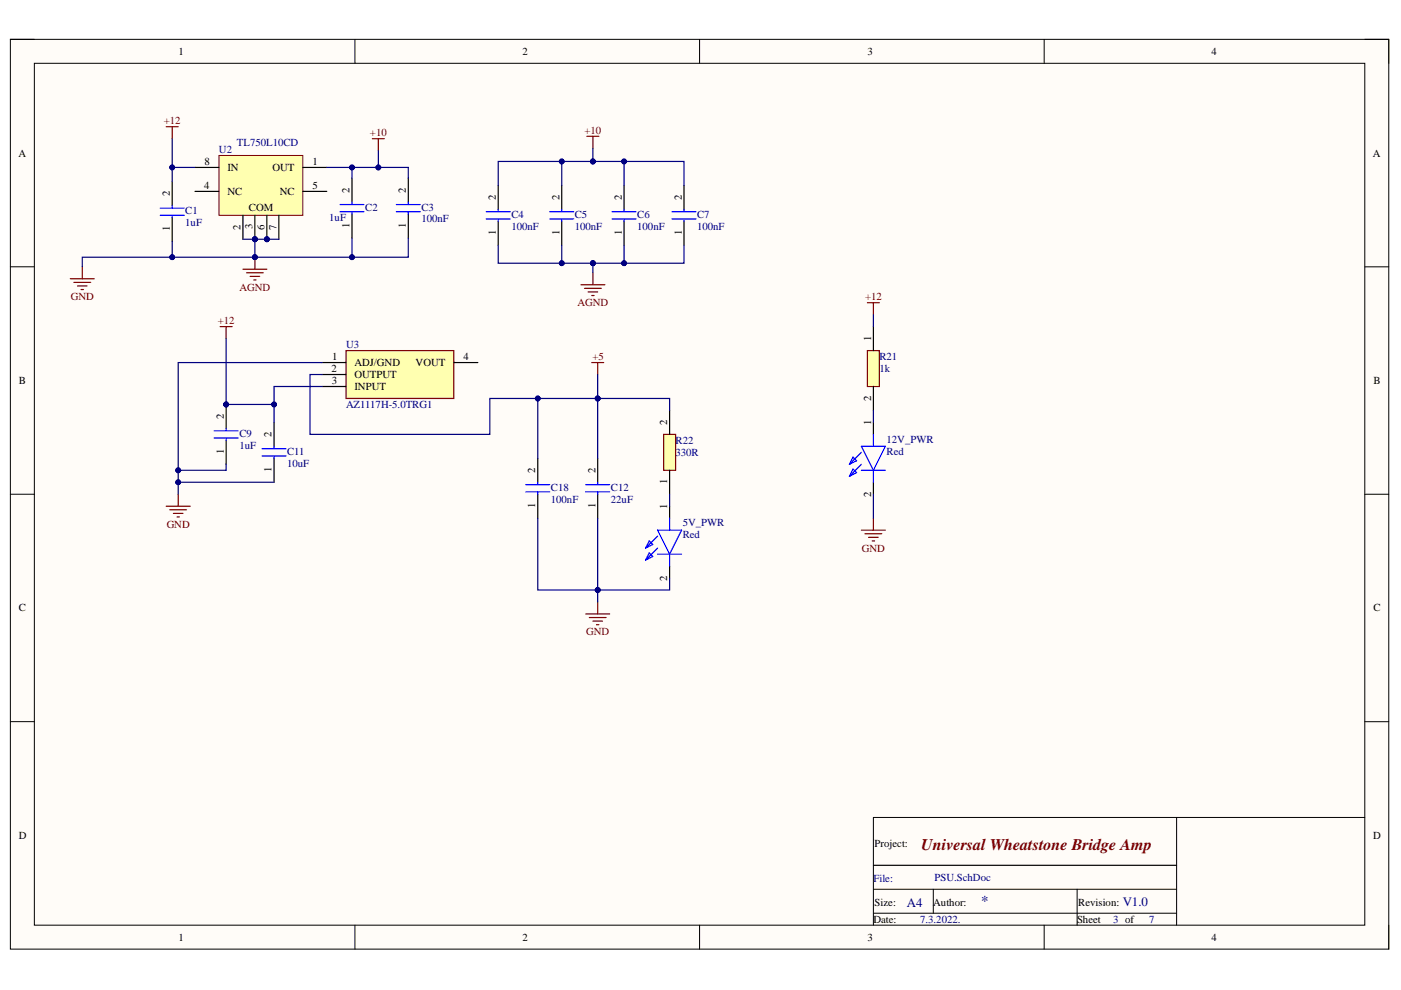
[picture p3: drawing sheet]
<svg xmlns="http://www.w3.org/2000/svg" width="297mm" height="210mm" viewBox="0 0 297 210" stroke-linecap="round" stroke-linejoin="round" font-family="sans-serif">
<defs><g id="words">
<text font-size="3.4" fill="#800000" x="195.3" y="180.2">Universal Wheatstone Bridge Amp</text>
<text font-size="3.2" fill="#000080" x="208.1" y="192.2">*</text>
<g font-size="2.7" fill="#000080">
<text x="238" y="192">V1.0</text>
<text x="192.3" y="192.2">A4</text>
</g>
<g font-size="2.3">
<text x="37.8" y="11.6">1</text>
<text x="110.8" y="11.6">2</text>
<text x="183.9" y="11.6">3</text>
<text x="256.9" y="11.6">4</text>
<text x="3.9" y="33.2">A</text>
<text x="43.4" y="35">8</text>
<text x="66.2" y="35">1</text>
<text x="291.1" y="33.2">A</text>
<text x="36" y="41.6" transform="rotate(-90 36 41.6)">2</text>
<text x="43.3" y="40.1">4</text>
<text x="48.2" y="41.3">NC</text>
<text x="48.2" y="36.3">IN</text>
<text x="57.8" y="36.3">OUT</text>
<text x="59.3" y="41.3">NC</text>
<text x="66.2" y="40.1">5</text>
<text x="74.1" y="40.8" transform="rotate(-90 74.1 40.8)">2</text>
<text x="86.1" y="40.8" transform="rotate(-90 86.1 40.8)">2</text>
<text x="52.8" y="44.6">COM</text>
<text x="105.1" y="42.4" transform="rotate(-90 105.1 42.4)">2</text>
<text x="118.6" y="42.4" transform="rotate(-90 118.6 42.4)">2</text>
<text x="131.8" y="42.4" transform="rotate(-90 131.8 42.4)">2</text>
<text x="144.5" y="42.4" transform="rotate(-90 144.5 42.4)">2</text>
<text x="36" y="49.1" transform="rotate(-90 36 49.1)">1</text>
<text x="51" y="48.7" transform="rotate(-90 51 48.7)">2</text>
<text x="53.5" y="48.6" transform="rotate(-90 53.5 48.6)">3</text>
<text x="56.1" y="48.7" transform="rotate(-90 56.1 48.7)">6</text>
<text x="58.6" y="48.7" transform="rotate(-90 58.6 48.7)">7</text>
<text x="74.1" y="48.3" transform="rotate(-90 74.1 48.3)">1</text>
<text x="86.1" y="48.3" transform="rotate(-90 86.1 48.3)">1</text>
<text x="105.1" y="49.8" transform="rotate(-90 105.1 49.8)">1</text>
<text x="118.6" y="49.8" transform="rotate(-90 118.6 49.8)">1</text>
<text x="131.8" y="49.8" transform="rotate(-90 131.8 49.8)">1</text>
<text x="144.5" y="49.8" transform="rotate(-90 144.5 49.8)">1</text>
<text x="70.5" y="76.4">1</text>
<text x="75.1" y="77.6">ADJ/GND</text>
<text x="88.1" y="77.6">VOUT</text>
<text x="98.3" y="76.4">4</text>
<text x="184.7" y="72.3" transform="rotate(-90 184.7 72.3)">1</text>
<text x="4" y="81.4">B</text>
<text x="70.3" y="78.9">2</text>
<text x="70.4" y="81.4">3</text>
<text x="75.1" y="80.2">OUTPUT</text>
<text x="75.1" y="82.7">INPUT</text>
<text x="291.2" y="81.4">B</text>
<text x="47.4" y="88.8" transform="rotate(-90 47.4 88.8)">2</text>
<text x="184.7" y="85" transform="rotate(-90 184.7 85)">2</text>
<text x="57.6" y="92.6" transform="rotate(-90 57.6 92.6)">2</text>
<text x="141.5" y="90.1" transform="rotate(-90 141.5 90.1)">2</text>
<text x="184.7" y="90.1" transform="rotate(-90 184.7 90.1)">1</text>
<text x="47.4" y="96.2" transform="rotate(-90 47.4 96.2)">1</text>
<text x="57.6" y="100.1" transform="rotate(-90 57.6 100.1)">1</text>
<text x="113.5" y="100.2" transform="rotate(-90 113.5 100.2)">2</text>
<text x="126.2" y="100.2" transform="rotate(-90 126.2 100.2)">2</text>
<text x="113.5" y="107.7" transform="rotate(-90 113.5 107.7)">1</text>
<text x="126.2" y="107.7" transform="rotate(-90 126.2 107.7)">1</text>
<text x="141.5" y="107.8" transform="rotate(-90 141.5 107.8)">1</text>
<text x="141.5" y="102.6" transform="rotate(-90 141.5 102.6)">1</text>
<text x="184.7" y="105.3" transform="rotate(-90 184.7 105.3)">2</text>
<text x="141.5" y="123.1" transform="rotate(-90 141.5 123.1)">2</text>
<text x="4" y="129.7">C</text>
<text x="291.2" y="129.7">C</text>
<text x="4" y="177.9">D</text>
<text x="185.4" y="179.7">Project:</text>
<text x="291.1" y="177.9">D</text>
<text x="185.2" y="195.6">Date:</text>
<text x="185.4" y="192.1">Size:</text>
<text x="197.9" y="192.1">Author:</text>
<text x="228.4" y="195.6">Sheet</text>
<text x="228.6" y="192.1">Revision:</text>
<text x="37.8" y="199.5">1</text>
<text x="110.8" y="199.5">2</text>
<text x="183.9" y="199.5">3</text>
<text x="256.9" y="199.5">4</text>
</g>
<g font-size="2.3" fill="#800000">
<text x="34.8" y="26.3">+12</text>
<text x="78.4" y="28.9">+10</text>
<text x="123.9" y="28.4">+10</text>
<text x="15" y="63.7">GND</text>
<text x="50.8" y="61.7">AGND</text>
<text x="122.4" y="64.9">AGND</text>
<text x="183.4" y="63.7">+12</text>
<text x="46.2" y="68.7">+12</text>
<text x="125.6" y="76.4">+5</text>
<text x="35.4" y="111.9">GND</text>
<text x="182.7" y="117">GND</text>
<text x="124.3" y="134.7">GND</text>
</g>
<g font-size="2.3" fill="#000080">
<text x="46.4" y="32.4">U2</text>
<text x="50.2" y="30.9">TL750L10CD</text>
<text x="39.3" y="45.4">C1</text>
<text x="39.3" y="47.9">1uF</text>
<text x="69.8" y="46.9">1uF</text>
<text x="77.4" y="44.6">C2</text>
<text x="89.4" y="44.6">C3</text>
<text x="89.4" y="47.2">100nF</text>
<text x="108.4" y="46.2">C4</text>
<text x="121.9" y="46.2">C5</text>
<text x="135.1" y="46.2">C6</text>
<text x="147.8" y="46.2">C7</text>
<text x="108.4" y="48.7">100nF</text>
<text x="121.9" y="48.7">100nF</text>
<text x="135.1" y="48.7">100nF</text>
<text x="147.8" y="48.7">100nF</text>
<text x="73.4" y="73.8">U3</text>
<text x="186.4" y="76.4">R21</text>
<text x="186.4" y="78.9">1k</text>
<text x="73.4" y="86.5">AZ1117H-5.0TRG1</text>
<text x="50.7" y="92.6">C9</text>
<text x="50.7" y="95.1">1uF</text>
<text x="143.2" y="94.1">R22</text>
<text x="188" y="93.9">12V_PWR</text>
<text x="60.9" y="96.4">C11</text>
<text x="60.9" y="98.9">10uF</text>
<text x="143.2" y="96.7">330R</text>
<text x="188" y="96.4">Red</text>
<text x="116.8" y="104">C18</text>
<text x="116.8" y="106.5">100nF</text>
<text x="129.5" y="104">C12</text>
<text x="129.5" y="106.5">22uF</text>
<text x="144.7" y="111.6">5V_PWR</text>
<text x="144.7" y="114.2">Red</text>
<text x="185.2" y="187">File:</text>
<text x="198.1" y="186.8">PSU.SchDoc</text>
<text x="195.1" y="195.6">7.3.2022.</text>
<text x="236" y="195.6">3 of</text>
<text x="243.6" y="195.6">7</text>
</g>
</g></defs>
<path d="M2.2 8.3h292.2v192.9h-292.2z" fill-rule="evenodd" fill="#fffcf8"/>
<path d="M2.2 8.3h292.2v192.9h-292.2z" fill="none" stroke="#000" stroke-width=".21"/>
<path d="M7.3 13.4h282.1v182.8h-282.1z" fill-rule="evenodd" fill="#fffcf8"/>
<g fill="none" stroke="#000" stroke-width=".21">
<path d="M2.2 8.3h5.1M7.3 13.4h282.1v182.8h-282.1zM75.3 8.3v5.1M148.3 8.3v5.1M221.4 8.3v5.1M289.4 8.3h5v5.1M2.2 56.6h5.1M289.4 56.6h5M2.2 104.8h5.1M289.4 104.8h5M2.2 153h5.1M289.4 153h5"/>
<path d="M249.5 173.3v22.9M289.4 173.3h-104.2v22.9M75.3 196.2v5M148.3 196.2v5M185.2 188.5h64.3M185.2 193.6h64.3M197.9 188.5v5.1M221.4 196.2v5M228.4 188.5v7.7M294.4 196.2v5"/>
</g>
<path d="M185.2 183.5h64.3" fill="none" stroke="#000" stroke-width=".25"/>
<circle cx="54" cy="50.7" r=".51" fill="#000080"/>
<circle cx="54" cy="50.7" r=".51" fill="none" stroke="#000080" stroke-width=".21"/>
<circle cx="56.6" cy="50.7" r=".51" fill="#000080"/>
<circle cx="56.6" cy="50.7" r=".51" fill="none" stroke="#000080" stroke-width=".21"/>
<path d="M46.4 33h17.8v12.7h-17.8z" fill-rule="evenodd" fill="#ffffb0"/>
<path d="M46.4 33h17.8v12.7h-17.8z" fill="none" stroke="#800000" stroke-width=".21"/>
<path d="M64.2 35.5h5.1M51.5 45.7v5M54 45.7v5" fill="none" stroke="#000" stroke-width=".25"/>
<circle cx="54" cy="50.7" r=".51" fill="#000080"/>
<circle cx="54" cy="50.7" r=".51" fill="none" stroke="#000080" stroke-width=".21"/>
<path d="M41.3 40.6h5.1M56.6 45.7v5M64.2 40.6h5.1" fill="none" stroke="#000" stroke-width=".25"/>
<circle cx="56.6" cy="50.7" r=".51" fill="#000080"/>
<circle cx="56.6" cy="50.7" r=".51" fill="none" stroke="#000080" stroke-width=".21"/>
<path d="M41.3 35.5h5.1M59.1 45.7v5" fill="none" stroke="#000" stroke-width=".25"/>
<path d="M51.5 57.1h5.1M52.3 57.8h3.5M53 58.6h2.1M53.8 59.4h.5M54 54.5v2.6" fill="none" stroke="#800000" stroke-width=".25"/>
<circle cx="54" cy="54.5" r=".51" fill="#000080"/>
<circle cx="54" cy="54.5" r=".51" fill="none" stroke="#000080" stroke-width=".21"/>
<path d="M78.9 29.4h2.6M80.2 29.4v2.5M124.4 28.9h2.6M125.7 28.9v2.5M125.7 57.8v2.6M123.2 60.4h5M123.9 61.1h3.6M124.7 61.9h2M125.5 62.7h.5" fill="none" stroke="#800000" stroke-width=".25"/>
<g fill="none" stroke="#000" stroke-width=".25">
<path d="M36.5 38.5v5.1M74.6 37.8v5.1M86.6 37.8v5.1M105.6 39.3v5.1M119.1 39.3v5.1M132.3 39.3v5.1M145 39.3v5.1M36.5 46.2v5M74.6 45.4v5.1M86.6 45.4v5.1M105.6 46.9v5.1M119.1 46.9v5.1"/>
<path d="M132.3 46.9v5.1M145 46.9v5.1"/>
</g>
<g fill="none" stroke="#00f" stroke-width=".25">
<path d="M34 45.7h5M34 44.1h5M36.5 43.6v.5M36.5 45.7v.5M72.1 44.9h5.1M72.1 43.4h5.1M74.6 42.9v.5M74.6 44.9v.5M84 44.9h5.1M84 43.4h5.1M86.6 42.9v.5M86.6 44.9v.5"/>
<path d="M103.1 44.9h5.1M103.1 46.4h5.1M105.6 44.4v.5M105.6 46.4v.5M116.6 44.9h5M116.6 46.4h5M119.1 44.4v.5M119.1 46.4v.5M129.8 44.9h5.1M129.8 46.4h5.1M132.3 44.4v.5M132.3 46.4v.5"/>
<path d="M142.5 44.9h5.1M142.5 46.4h5.1M145 44.4v.5M145 46.4v.5"/>
</g>
<path d="M73.4 74.3h22.8v10.2h-22.8z" fill-rule="evenodd" fill="#ffffb0"/>
<g fill="none" stroke="#800000" stroke-width=".25">
<path d="M35.2 26.9h2.6M36.5 26.9v2.5M14.9 59.1h5.1M15.7 59.9h3.5M17.4 56.6v2.5M16.4 60.6h2.1M17.2 61.4h.5M46.7 69.3h2.5M47.9 69.3v2.5M73.4 74.3h22.8v10.2h-22.8zM35.2 107.3h5.1M36 108.1h3.6"/>
<path d="M36.8 108.8h2M37.5 109.6h.5M37.8 104.8v2.5"/>
</g>
<path d="M68.3 76.9h5.1M68.3 79.4h5.1M96.2 76.9h5.1M68.3 81.9h5.1" fill="none" stroke="#000" stroke-width=".25"/>
<circle cx="47.9" cy="85.8" r=".51" fill="#000080"/>
<circle cx="47.9" cy="85.8" r=".51" fill="none" stroke="#000080" stroke-width=".21"/>
<path d="M47.9 85.8v5M47.9 93.4v5" fill="none" stroke="#000" stroke-width=".25"/>
<circle cx="47.9" cy="85.8" r=".51" fill="#000080"/>
<circle cx="47.9" cy="85.8" r=".51" fill="none" stroke="#000080" stroke-width=".21"/>
<g fill="none" stroke="#00f" stroke-width=".25">
<path d="M45.4 92.9h5.1M45.4 91.3h5.1M47.9 90.8v.5M47.9 92.9v.5M55.6 96.7h5.1M55.6 95.1h5.1M58.1 94.6v.5M58.1 96.7v.5M180.9 99.5l.7 .7-1.5 .8zM180.9 96.9l.7 .8-1.5 .7zM182.6 94.6h5.1l-2.5 5.1zM182.6 99.7h5.1"/>
<path d="M182.6 98.4l-2.5 2.6M182.6 95.9l-2.5 2.5M185.2 92.1v2.5M185.2 99.7v2.6M124.2 104.3h5.1M124.2 102.8h5.1M126.7 102.3v.5M126.7 104.3v.5M137.7 117.2l.7 .8-1.5 .7zM137.7 114.7l.7 .7-1.5 .8zM139.4 112.4h5.1l-2.5 5.1zM139.4 117.5h5.1"/>
<path d="M139.4 116.2l-2.5 2.5M139.4 113.7l-2.5 2.5M142 109.9v2.5M142 117.5v2.5"/>
</g>
<path d="M58.1 89.6v5M58.1 97.2v5.1M126.7 97.2v5.1M185.2 89.6v2.5M126.7 104.8v5.1M142 107.3v2.6M185.2 102.3v2.5M142 120v2.6" fill="none" stroke="#000" stroke-width=".25"/>
<path d="M125.5 76.9h2.5M126.7 76.9v2.5M183.9 64.2h2.5M185.2 64.2v2.5M124.2 130.2h5.1M124.9 130.9h3.6M125.7 131.7h2M126.5 132.5h.5M126.7 127.6v2.6" fill="none" stroke="#800000" stroke-width=".25"/>
<path d="M183.9 74.3h2.5v7.6h-2.5z" fill-rule="evenodd" fill="#ffffb0"/>
<path d="M183.9 74.3h2.5v7.6h-2.5zM182.6 112.4h5.1M183.4 113.2h3.6M184.2 113.9h2M184.9 114.7h.5M185.2 109.9v2.5" fill="none" stroke="#800000" stroke-width=".25"/>
<path d="M185.2 69.3v5M185.2 81.9v5.1" fill="none" stroke="#000" stroke-width=".25"/>
<path d="M140.7 92.1h2.5v7.6h-2.5z" fill-rule="evenodd" fill="#ffffb0"/>
<path d="M140.7 92.1h2.5v7.6h-2.5z" fill="none" stroke="#800000" stroke-width=".25"/>
<path d="M114 97.2v5.1M142 87v5.1M142 99.7v5.1M114 104.8v5.1" fill="none" stroke="#000" stroke-width=".25"/>
<path d="M111.5 104.3h5.1M111.5 102.8h5.1M114 102.3v.5M114 104.3v.5" fill="none" stroke="#00f" stroke-width=".25"/>
<path d="M74.6 35.5v2.3" fill="none" stroke="#000080" stroke-width=".25"/>
<circle cx="74.6" cy="35.5" r=".51" fill="#000080"/>
<circle cx="74.6" cy="35.5" r=".51" fill="none" stroke="#000080" stroke-width=".21"/>
<path d="M86.6 50.5v4h-12" fill="none" stroke="#000080" stroke-width=".25"/>
<circle cx="74.6" cy="54.5" r=".51" fill="#000080"/>
<circle cx="74.6" cy="54.5" r=".51" fill="none" stroke="#000080" stroke-width=".21"/>
<path d="M125.7 55.8v2" fill="none" stroke="#000080" stroke-width=".25"/>
<circle cx="125.7" cy="55.8" r=".51" fill="#000080"/>
<circle cx="125.7" cy="55.8" r=".51" fill="none" stroke="#000080" stroke-width=".21"/>
<path d="M132.3 34.2v5.1" fill="none" stroke="#000080" stroke-width=".25"/>
<circle cx="132.3" cy="34.2" r=".51" fill="#000080"/>
<circle cx="132.3" cy="34.2" r=".51" fill="none" stroke="#000080" stroke-width=".21"/>
<path d="M125.7 31.4v2.8" fill="none" stroke="#000080" stroke-width=".25"/>
<circle cx="125.7" cy="34.2" r=".51" fill="#000080"/>
<circle cx="125.7" cy="34.2" r=".51" fill="none" stroke="#000080" stroke-width=".21"/>
<path d="M132.3 52v3.8h12.7v-3.8" fill="none" stroke="#000080" stroke-width=".25"/>
<circle cx="132.3" cy="55.8" r=".51" fill="#000080"/>
<circle cx="132.3" cy="55.8" r=".51" fill="none" stroke="#000080" stroke-width=".21"/>
<path d="M125.7 55.8h6.6" fill="none" stroke="#000080" stroke-width=".25"/>
<circle cx="125.7" cy="55.8" r=".51" fill="#000080"/>
<circle cx="125.7" cy="55.8" r=".51" fill="none" stroke="#000080" stroke-width=".21"/>
<circle cx="132.3" cy="55.8" r=".51" fill="#000080"/>
<circle cx="132.3" cy="55.8" r=".51" fill="none" stroke="#000080" stroke-width=".21"/>
<path d="M119.1 34.2h6.6" fill="none" stroke="#000080" stroke-width=".25"/>
<circle cx="119.1" cy="34.2" r=".51" fill="#000080"/>
<circle cx="119.1" cy="34.2" r=".51" fill="none" stroke="#000080" stroke-width=".21"/>
<circle cx="125.7" cy="34.2" r=".51" fill="#000080"/>
<circle cx="125.7" cy="34.2" r=".51" fill="none" stroke="#000080" stroke-width=".21"/>
<path d="M119.1 52v3.8" fill="none" stroke="#000080" stroke-width=".25"/>
<circle cx="119.1" cy="55.8" r=".51" fill="#000080"/>
<circle cx="119.1" cy="55.8" r=".51" fill="none" stroke="#000080" stroke-width=".21"/>
<path d="M80.2 31.9v3.6" fill="none" stroke="#000080" stroke-width=".25"/>
<circle cx="80.2" cy="35.5" r=".51" fill="#000080"/>
<circle cx="80.2" cy="35.5" r=".51" fill="none" stroke="#000080" stroke-width=".21"/>
<path d="M105.6 39.3v-5.1h13.5v5.1" fill="none" stroke="#000080" stroke-width=".25"/>
<circle cx="119.1" cy="34.2" r=".51" fill="#000080"/>
<circle cx="119.1" cy="34.2" r=".51" fill="none" stroke="#000080" stroke-width=".21"/>
<path d="M69.3 35.5h17.3v2.3" fill="none" stroke="#000080" stroke-width=".25"/>
<circle cx="74.6" cy="35.5" r=".51" fill="#000080"/>
<circle cx="74.6" cy="35.5" r=".51" fill="none" stroke="#000080" stroke-width=".21"/>
<circle cx="80.2" cy="35.5" r=".51" fill="#000080"/>
<circle cx="80.2" cy="35.5" r=".51" fill="none" stroke="#000080" stroke-width=".21"/>
<path d="M105.6 52v3.8h20.1" fill="none" stroke="#000080" stroke-width=".25"/>
<circle cx="119.1" cy="55.8" r=".51" fill="#000080"/>
<circle cx="119.1" cy="55.8" r=".51" fill="none" stroke="#000080" stroke-width=".21"/>
<circle cx="125.7" cy="55.8" r=".51" fill="#000080"/>
<circle cx="125.7" cy="55.8" r=".51" fill="none" stroke="#000080" stroke-width=".21"/>
<path d="M125.7 34.2h19.3v5.1" fill="none" stroke="#000080" stroke-width=".25"/>
<circle cx="125.7" cy="34.2" r=".51" fill="#000080"/>
<circle cx="125.7" cy="34.2" r=".51" fill="none" stroke="#000080" stroke-width=".21"/>
<circle cx="132.3" cy="34.2" r=".51" fill="#000080"/>
<circle cx="132.3" cy="34.2" r=".51" fill="none" stroke="#000080" stroke-width=".21"/>
<path d="M68.3 76.9h-30.5v27.9" fill="none" stroke="#000080" stroke-width=".25"/>
<circle cx="37.8" cy="102.3" r=".51" fill="#000080"/>
<circle cx="37.8" cy="102.3" r=".51" fill="none" stroke="#000080" stroke-width=".21"/>
<circle cx="37.8" cy="99.7" r=".51" fill="#000080"/>
<circle cx="37.8" cy="99.7" r=".51" fill="none" stroke="#000080" stroke-width=".21"/>
<path d="M41.3 35.5h-4.8v3" fill="none" stroke="#000080" stroke-width=".25"/>
<circle cx="36.5" cy="35.5" r=".51" fill="#000080"/>
<circle cx="36.5" cy="35.5" r=".51" fill="none" stroke="#000080" stroke-width=".21"/>
<path d="M36.5 29.4v6.1" fill="none" stroke="#000080" stroke-width=".25"/>
<circle cx="36.5" cy="35.5" r=".51" fill="#000080"/>
<circle cx="36.5" cy="35.5" r=".51" fill="none" stroke="#000080" stroke-width=".21"/>
<path d="M47.9 71.8v14h10.2v-3.9h10.2" fill="none" stroke="#000080" stroke-width=".25"/>
<circle cx="47.9" cy="85.8" r=".51" fill="#000080"/>
<circle cx="47.9" cy="85.8" r=".51" fill="none" stroke="#000080" stroke-width=".21"/>
<circle cx="58.1" cy="85.8" r=".51" fill="#000080"/>
<circle cx="58.1" cy="85.8" r=".51" fill="none" stroke="#000080" stroke-width=".21"/>
<path d="M36.5 54.5h-19.1v2.1" fill="none" stroke="#000080" stroke-width=".25"/>
<circle cx="36.5" cy="54.5" r=".51" fill="#000080"/>
<circle cx="36.5" cy="54.5" r=".51" fill="none" stroke="#000080" stroke-width=".21"/>
<path d="M51.5 50.7h7.6" fill="none" stroke="#000080" stroke-width=".25"/>
<circle cx="56.6" cy="50.7" r=".51" fill="#000080"/>
<circle cx="56.6" cy="50.7" r=".51" fill="none" stroke="#000080" stroke-width=".21"/>
<circle cx="54" cy="50.7" r=".51" fill="#000080"/>
<circle cx="54" cy="50.7" r=".51" fill="none" stroke="#000080" stroke-width=".21"/>
<path d="M74.6 50.5v4h-20.6v-3.8" fill="none" stroke="#000080" stroke-width=".25"/>
<circle cx="74.6" cy="54.5" r=".51" fill="#000080"/>
<circle cx="74.6" cy="54.5" r=".51" fill="none" stroke="#000080" stroke-width=".21"/>
<circle cx="54" cy="54.5" r=".51" fill="#000080"/>
<circle cx="54" cy="54.5" r=".51" fill="none" stroke="#000080" stroke-width=".21"/>
<circle cx="54" cy="50.7" r=".51" fill="#000080"/>
<circle cx="54" cy="50.7" r=".51" fill="none" stroke="#000080" stroke-width=".21"/>
<path d="M36.5 51.2v3.3h17.5" fill="none" stroke="#000080" stroke-width=".25"/>
<circle cx="36.5" cy="54.5" r=".51" fill="#000080"/>
<circle cx="36.5" cy="54.5" r=".51" fill="none" stroke="#000080" stroke-width=".21"/>
<circle cx="54" cy="54.5" r=".51" fill="#000080"/>
<circle cx="54" cy="54.5" r=".51" fill="none" stroke="#000080" stroke-width=".21"/>
<path d="M47.9 98.4v1.3h-10.1" fill="none" stroke="#000080" stroke-width=".25"/>
<circle cx="37.8" cy="99.7" r=".51" fill="#000080"/>
<circle cx="37.8" cy="99.7" r=".51" fill="none" stroke="#000080" stroke-width=".21"/>
<path d="M58.1 85.8v3.8" fill="none" stroke="#000080" stroke-width=".25"/>
<circle cx="58.1" cy="85.8" r=".51" fill="#000080"/>
<circle cx="58.1" cy="85.8" r=".51" fill="none" stroke="#000080" stroke-width=".21"/>
<path d="M37.8 102.3h20.3" fill="none" stroke="#000080" stroke-width=".25"/>
<circle cx="37.8" cy="102.3" r=".51" fill="#000080"/>
<circle cx="37.8" cy="102.3" r=".51" fill="none" stroke="#000080" stroke-width=".21"/>
<path d="M126.7 109.9v17.7" fill="none" stroke="#000080" stroke-width=".25"/>
<circle cx="126.7" cy="125.1" r=".51" fill="#000080"/>
<circle cx="126.7" cy="125.1" r=".51" fill="none" stroke="#000080" stroke-width=".21"/>
<path d="M185.2 66.7v2.6M185.2 87v2.6M142 104.8v2.5M185.2 104.8v5.1M142 122.6v2.5h-15.3" fill="none" stroke="#000080" stroke-width=".25"/>
<circle cx="126.7" cy="125.1" r=".51" fill="#000080"/>
<circle cx="126.7" cy="125.1" r=".51" fill="none" stroke="#000080" stroke-width=".21"/>
<path d="M126.7 84.5h15.3v2.5" fill="none" stroke="#000080" stroke-width=".25"/>
<circle cx="126.7" cy="84.5" r=".51" fill="#000080"/>
<circle cx="126.7" cy="84.5" r=".51" fill="none" stroke="#000080" stroke-width=".21"/>
<path d="M126.7 79.4v17.8" fill="none" stroke="#000080" stroke-width=".25"/>
<circle cx="126.7" cy="84.5" r=".51" fill="#000080"/>
<circle cx="126.7" cy="84.5" r=".51" fill="none" stroke="#000080" stroke-width=".21"/>
<path d="M126.7 84.5h-12.7v12.7" fill="none" stroke="#000080" stroke-width=".25"/>
<circle cx="114" cy="84.5" r=".51" fill="#000080"/>
<circle cx="114" cy="84.5" r=".51" fill="none" stroke="#000080" stroke-width=".21"/>
<circle cx="126.7" cy="84.5" r=".51" fill="#000080"/>
<circle cx="126.7" cy="84.5" r=".51" fill="none" stroke="#000080" stroke-width=".21"/>
<path d="M114 109.9v15.2h12.7" fill="none" stroke="#000080" stroke-width=".25"/>
<circle cx="126.7" cy="125.1" r=".51" fill="#000080"/>
<circle cx="126.7" cy="125.1" r=".51" fill="none" stroke="#000080" stroke-width=".21"/>
<path d="M68.3 79.4h-2.6v12.7h38.2v-7.6h10.1" fill="none" stroke="#000080" stroke-width=".25"/>
<circle cx="114" cy="84.5" r=".51" fill="#000080"/>
<circle cx="114" cy="84.5" r=".51" fill="none" stroke="#000080" stroke-width=".21"/>
<use href="#words"/>
</svg>
